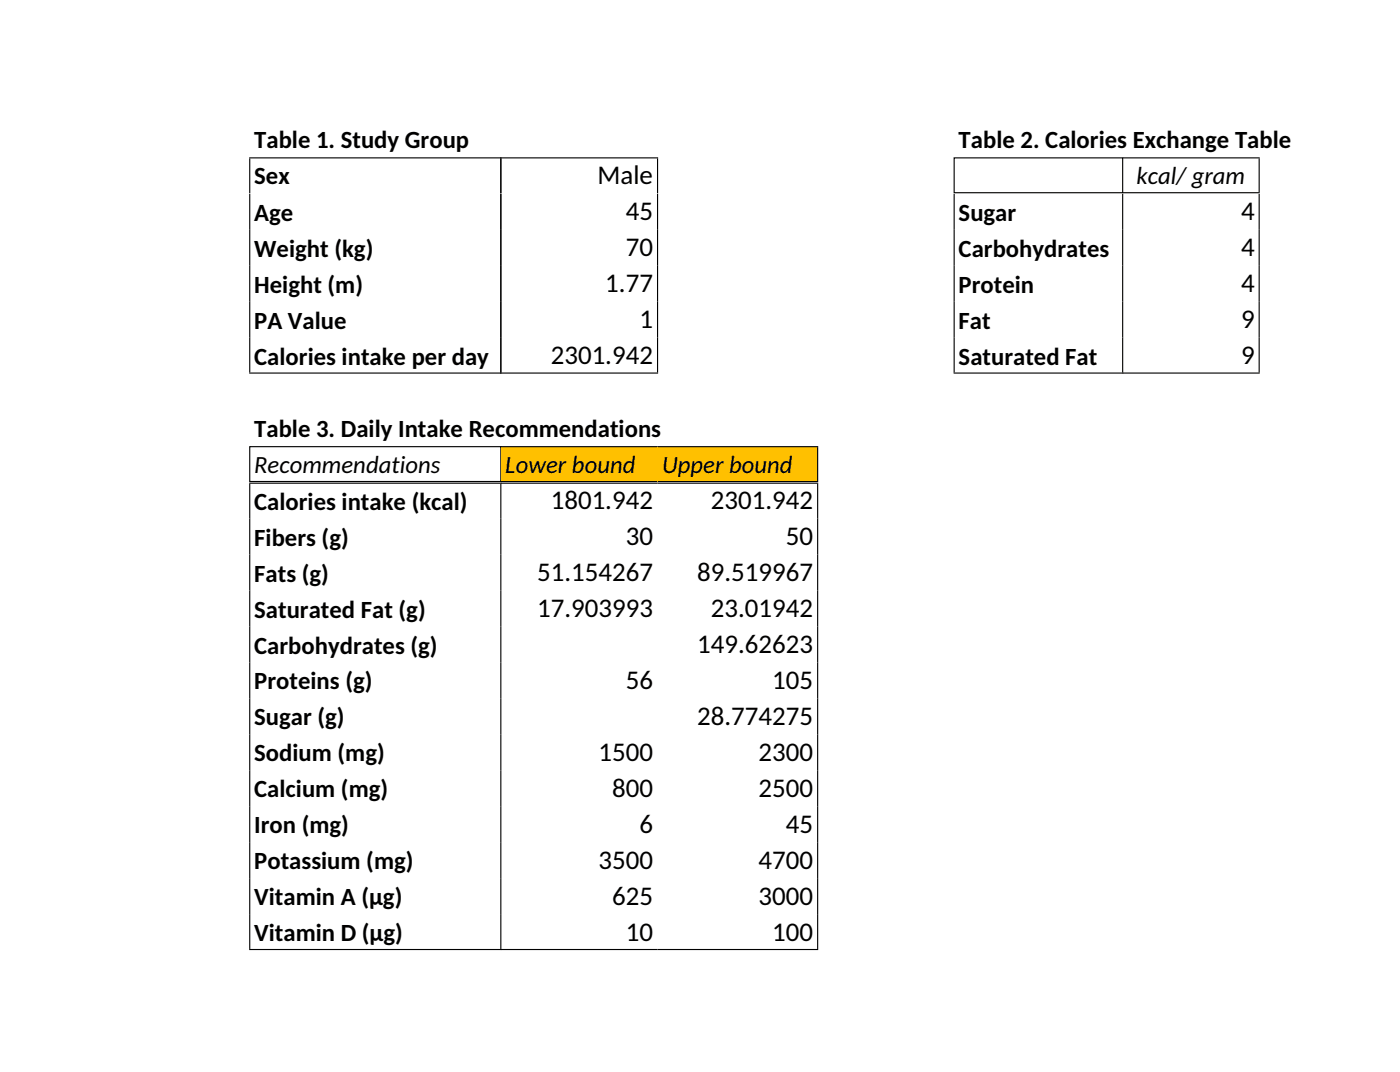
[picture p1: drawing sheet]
<svg xmlns="http://www.w3.org/2000/svg" width="220mm" height="168mm" viewBox="0 0 220 168" stroke-linecap="round" stroke-linejoin="round" font-family="sans-serif">
<defs><g id="words">
<g font-size="4.2">
<text x="93.8" y="28.8">Male</text>
<text x="98.2" y="34.6">45</text>
<text x="194.8" y="34.6">4</text>
<text x="98.2" y="40.2">70</text>
<text x="194.8" y="40.2">4</text>
<text x="95" y="45.9">1.77</text>
<text x="194.8" y="45.9">4</text>
<text x="100.4" y="51.5">1</text>
<text x="194.8" y="51.5">9</text>
<text x="86.5" y="57.2">2301.942</text>
<text x="194.8" y="57.2">9</text>
<text x="86.5" y="79.9">1801.942</text>
<text x="111.6" y="79.9">2301.942</text>
<text x="98.2" y="85.6">30</text>
<text x="123.4" y="85.6">50</text>
<text x="84.3" y="91.2">51.154267</text>
<text x="109.5" y="91.2">89.519967</text>
<text x="84.3" y="96.8">17.903993</text>
<text x="111.6" y="96.8">23.01942</text>
<text x="109.5" y="102.5">149.62623</text>
<text x="98.2" y="108.1">56</text>
<text x="109.5" y="113.8">28.774275</text>
<text x="121.2" y="108.1">105</text>
<text x="94" y="119.4">1500</text>
<text x="119.1" y="119.4">2300</text>
<text x="96.1" y="125.1">800</text>
<text x="119.1" y="125.1">2500</text>
<text x="100.4" y="130.7">6</text>
<text x="123.4" y="130.7">45</text>
<text x="94" y="136.4">3500</text>
<text x="119.1" y="136.4">4700</text>
<text x="96.1" y="142">625</text>
<text x="119.1" y="142">3000</text>
<text x="98.2" y="147.6">10</text>
<text x="121.2" y="147.6">100</text>
</g>
<g font-size="3.9">
<text x="39.9" y="23.3">Table 1. Study Group</text>
<text x="150.5" y="23.3">Table 2. Calories Exchange Table</text>
<text x="39.9" y="28.9">Sex</text>
<text x="178.5" y="28.9">kcal/ gram</text>
<text x="39.9" y="34.7">Age</text>
<text x="150.5" y="34.7">Sugar</text>
<text x="39.9" y="40.3">Weight (kg)</text>
<text x="150.5" y="40.3">Carbohydrates</text>
<text x="39.9" y="46">Height (m)</text>
<text x="150.5" y="46">Protein</text>
<text x="39.9" y="51.6">PA Value</text>
<text x="150.5" y="51.6">Fat</text>
<text x="39.9" y="57.3">Calories intake per day</text>
<text x="150.5" y="57.3">Saturated Fat</text>
<text x="39.9" y="68.6">Table 3. Daily Intake Recommendations</text>
<text x="39.9" y="74.3">Recommendations</text>
<text x="79.3" y="74.3">Lower bound</text>
<text x="103.9" y="74.3">Upper bound</text>
<text x="39.9" y="80">Calories intake (kcal)</text>
<text x="39.9" y="85.7">Fibers (g)</text>
<text x="39.9" y="91.3">Fats (g)</text>
<text x="39.9" y="96.9">Saturated Fat (g)</text>
<text x="39.9" y="102.6">Carbohydrates (g)</text>
<text x="39.9" y="108.2">Proteins (g)</text>
<text x="39.9" y="113.9">Sugar (g)</text>
<text x="39.9" y="119.5">Sodium (mg)</text>
<text x="39.9" y="125.2">Calcium (mg)</text>
<text x="39.9" y="130.8">Iron (mg)</text>
<text x="39.9" y="136.5">Potassium (mg)</text>
<text x="39.9" y="142.1">Vitamin A (μg)</text>
<text x="39.9" y="147.7">Vitamin D (μg)</text>
</g>
</g></defs>
<g fill="none" stroke="#000" stroke-width=".18">
<path d="M39.1 24.8h64.2M39.2 24.9v5.4M39.2 30.4v28.1M78.6 24.9v5.4M78.6 30.4v28.1M103.2 24.9v5.4M103.2 30.4v28.1M149.8 24.8h26.5v5.5h-26.5zM149.8 30.4v28.1M176.3 24.8h21.5M176.3 30.3h21.5M176.3 30.4v28.1"/>
<path d="M197.7 24.9v5.3M197.7 30.4v28.1M39.1 58.6h64.2M149.7 58.6h48.1M39.2 70.1h39.4v5.5h-39.4z"/>
</g>
<path d="M78.6 70.1h24.6v5.5h-24.6z" fill-rule="evenodd" fill="#ffc000"/>
<path d="M78.6 70.1h24.6M78.6 75.6h24.6" fill="none" stroke="#000" stroke-width=".18"/>
<path d="M103.2 70.1h25.2v5.5h-25.2z" fill-rule="evenodd" fill="#ffc000"/>
<path d="M39.1 75.8h89.4M39.2 75.9v73.1M78.6 75.9v73.1M103.2 70.1h25.3M103.2 75.6h25.3M128.4 70.2v5.3M128.4 75.9v73.1M39.1 149h89.4" fill="none" stroke="#000" stroke-width=".18"/>
<use href="#words"/>
</svg>
